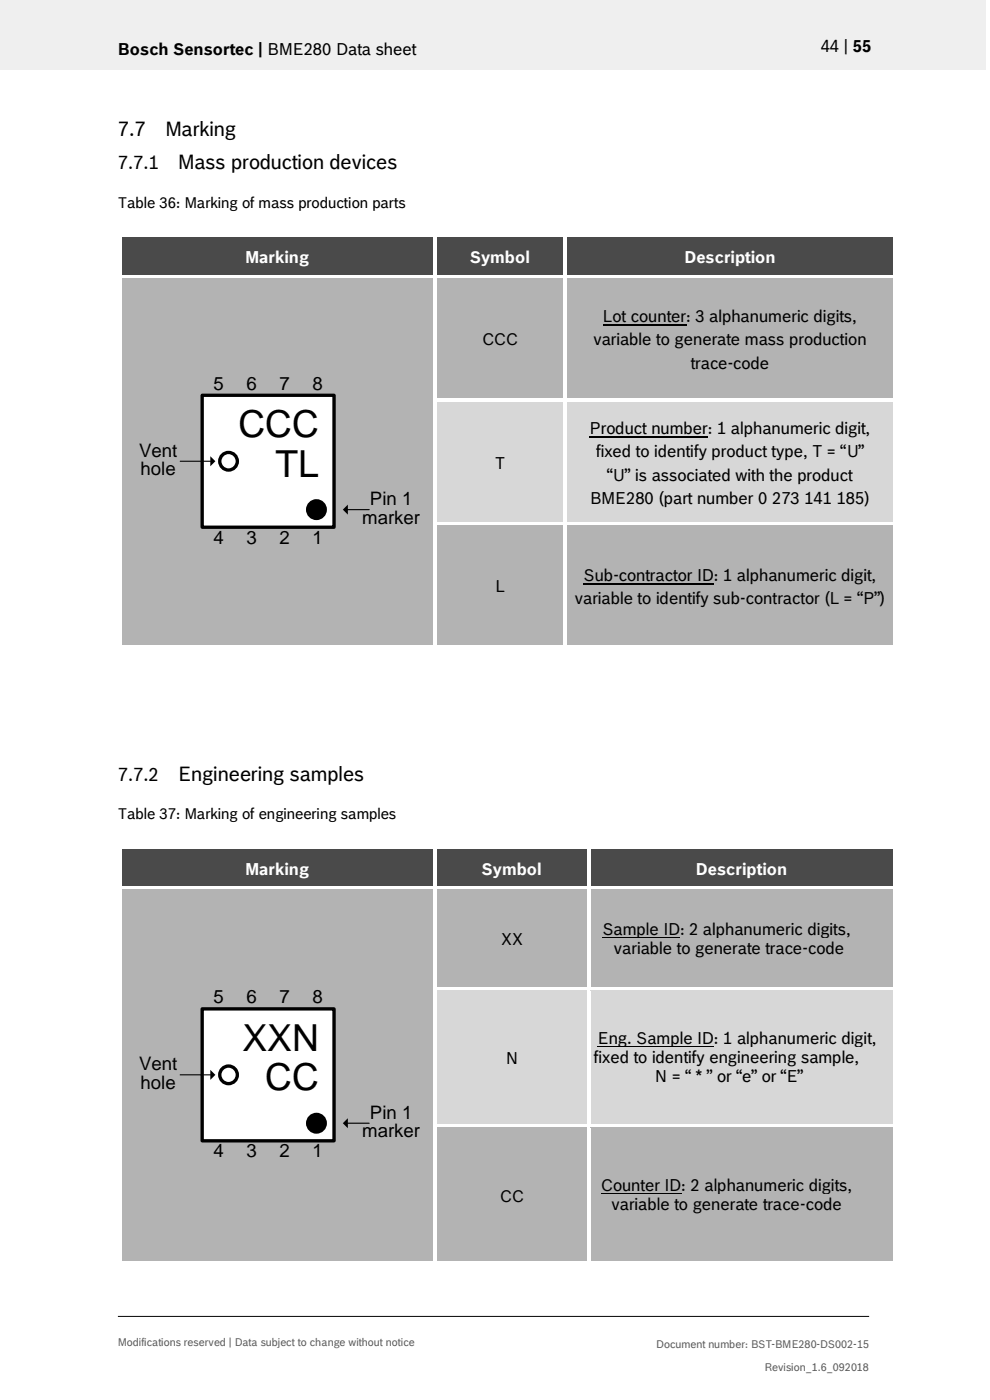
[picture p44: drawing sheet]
<svg xmlns="http://www.w3.org/2000/svg" width="210mm" height="297mm" viewBox="0 0 210 297" stroke-linecap="round" stroke-linejoin="round" font-family="sans-serif">
<defs><g id="words">
<g font-size="7.9">
<text x="50.6" y="92.8">CCC</text>
<text x="58.5" y="101.2">TL</text>
<text x="51.4" y="222.9">XXN</text>
<text x="56.3" y="231.3">CC</text>
</g>
<g font-size="4.2">
<text x="25" y="29">7.7</text>
<text x="35" y="29">Marking</text>
<text x="37.7" y="35.9">Mass production devices</text>
<text x="37.7" y="165.6">Engineering samples</text>
</g>
<g font-size="4">
<text x="45.3" y="82.7">5</text>
<text x="52.3" y="82.7">6</text>
<text x="59.3" y="82.7">7</text>
<text x="66.3" y="82.7">8</text>
<text x="29.5" y="96.9">Vent</text>
<text x="29.8" y="100.8">hole</text>
<text x="78.5" y="107.1">Pin 1</text>
<text x="76.8" y="111.1">marker</text>
<text x="45.3" y="115.4">4</text>
<text x="52.3" y="115.4">3</text>
<text x="59.3" y="115.4">2</text>
<text x="66.3" y="115.4">1</text>
<text x="45.3" y="212.9">5</text>
<text x="52.3" y="212.9">6</text>
<text x="59.3" y="212.9">7</text>
<text x="66.3" y="212.9">8</text>
<text x="29.5" y="227">Vent</text>
<text x="29.8" y="231">hole</text>
<text x="78.5" y="237.3">Pin 1</text>
<text x="45.3" y="245.5">4</text>
<text x="52.3" y="245.5">3</text>
<text x="59.3" y="245.5">2</text>
<text x="66.3" y="245.5">1</text>
<text x="76.8" y="241.3">marker</text>
</g>
<g font-size="3.9">
<text x="25" y="35.9">7.7.1</text>
<text x="25" y="165.6">7.7.2</text>
</g>
<g font-size="3.5">
<text x="25" y="11.6">Bosch Sensortec | BME280 Data sheet</text>
<text x="174.1" y="11">44 | 55</text>
<text x="127.9" y="68.3">Lot counter: 3 alphanumeric digits,</text>
<text x="102.3" y="73.2">CCC</text>
<text x="125.9" y="73.2">variable to generate mass production</text>
<text x="146.5" y="78.2">trace-code</text>
<text x="125.1" y="92">Product number: 1 alphanumeric digit,</text>
<text x="105" y="99.4">T</text>
<text x="126.5" y="97">fixed to identify product type, T = “U”</text>
<text x="128.8" y="102">“U” is associated with the product</text>
<text x="125.2" y="106.9">BME280 (part number 0 273 141</text>
<text x="177.5" y="106.9">185)</text>
<text x="105.1" y="125.7">L</text>
<text x="123.8" y="123.2">Sub-contractor ID: 1 alphanumeric digit,</text>
<text x="121.9" y="128.1">variable to identify sub-contractor (L = “P”)</text>
<text x="106.2" y="200.6">XX</text>
<text x="127.8" y="198.3">Sample ID: 2 alphanumeric digits,</text>
<text x="130.2" y="202.3">variable to generate trace-code</text>
<text x="126.8" y="221.5">Eng. Sample ID: 1 alphanumeric digit,</text>
<text x="107.3" y="225.8">N</text>
<text x="126" y="225.6">fixed to identify engineering sample,</text>
<text x="138.9" y="229.6">N = “ * ” or “e” or “E”</text>
<text x="106.1" y="254.9">CC</text>
<text x="127.5" y="252.6">Counter ID: 2 alphanumeric digits,</text>
<text x="129.7" y="256.7">variable to generate trace-code</text>
</g>
<g font-size="3.5" fill="#fff">
<text x="52.1" y="55.8">Marking</text>
<text x="99.7" y="55.8">Symbol</text>
<text x="145.2" y="55.8">Description</text>
<text x="52.1" y="185.5">Marking</text>
<text x="102.2" y="185.5">Symbol</text>
<text x="147.6" y="185.5">Description</text>
</g>
<g font-size="3.2">
<text x="25" y="44">Table 36: Marking of mass production parts</text>
<text x="25" y="173.7">Table 37: Marking of engineering samples</text>
</g>
<g font-size="2.3" fill="#535f6b">
<text x="25" y="285.5">Modifications reserved | Data subject to change without notice</text>
<text x="139.2" y="285.9">Document number: BST-BME280-DS002-15</text>
<text x="162.2" y="290.9">Revision_1.6_092018</text>
</g>
</g></defs>
<path d="M-.1 0h209.2v14.8h-209.2z" fill-rule="evenodd" fill="#efeff0"/>
<path d="M25 279.3h159.4" fill="none" stroke="#000" stroke-width=".21"/>
<g fill="#424c58">
<path d="M25.8 50.5h66.2v7.8h-66.2z" fill-rule="evenodd"/>
<path d="M27.3 51.9h63.1v5h-63.1z" fill-rule="evenodd"/>
<path d="M92.7 50.5h26.8v7.8h-26.8z" fill-rule="evenodd"/>
<path d="M94.3 51.9h23.7v5h-23.7z" fill-rule="evenodd"/>
<path d="M120.3 50.5h69.2v7.8h-69.2z" fill-rule="evenodd"/>
<path d="M121.8 51.9h66.2v5h-66.2z" fill-rule="evenodd"/>
</g>
<g fill="#fff">
<path d="M25.1 49.7h.7v.8h-.7z" fill-rule="evenodd"/>
<path d="M25.1 49.7h.7v.8h-.7z" fill-rule="evenodd"/>
<path d="M25.8 49.7h66.2v.8h-66.2z" fill-rule="evenodd"/>
</g>
<path d="M25.8 50.5h66.2" fill="none" stroke="#424c58" stroke-width=".21"/>
<g fill="#fff">
<path d="M92 50.5h.7z" fill-rule="evenodd"/>
<path d="M92 49.7h.7v.8h-.7z" fill-rule="evenodd"/>
<path d="M92.7 49.7h26.8v.8h-26.8z" fill-rule="evenodd"/>
</g>
<path d="M92.7 50.5h26.8" fill="none" stroke="#424c58" stroke-width=".21"/>
<g fill="#fff">
<path d="M119.5 50.5h.8z" fill-rule="evenodd"/>
<path d="M119.5 49.7h.8v.8h-.8z" fill-rule="evenodd"/>
<path d="M120.3 49.7h69.2v.8h-69.2z" fill-rule="evenodd"/>
</g>
<path d="M120.3 50.5h69.2" fill="none" stroke="#424c58" stroke-width=".21"/>
<g fill="#fff">
<path d="M189.5 49.7h.8v.8h-.8z" fill-rule="evenodd"/>
<path d="M189.5 49.7h.8v.8h-.8z" fill-rule="evenodd"/>
<path d="M25.1 50.5h.7v7.8h-.7z" fill-rule="evenodd"/>
<path d="M92 50.5h.7v7.8h-.7z" fill-rule="evenodd"/>
<path d="M119.5 50.5h.8v7.8h-.8z" fill-rule="evenodd"/>
<path d="M189.5 50.5h.8v7.8h-.8z" fill-rule="evenodd"/>
</g>
<g fill="#b2b3b5">
<path d="M25.8 59.1h66.2v77.8h-66.2z" fill-rule="evenodd"/>
<path d="M27.3 78.6h63.1v38.8h-63.1z" fill-rule="evenodd"/>
</g>
<path d="M42.9 83.9h28v28h-28z" fill-rule="evenodd" fill="#fff"/>
<path d="M42.9 83.9h28v28h-28z" fill="none" stroke="#000" stroke-width=".71"/>
<circle cx="48.5" cy="97.9" r="1.87" fill="#fff"/>
<g fill="none" stroke="#000" stroke-width=".71">
<circle cx="48.5" cy="97.9" r="1.87"/>
<circle cx="67.1" cy="108.1" r="1.87"/>
</g>
<path d="M38.2 97.9h6.6M73.6 108.1h4.7" fill="none" stroke="#000" stroke-width=".24"/>
<g fill="#000">
<path d="M44.6 96.8l1.1 1.1-1.1 1zM73.8 107.1v2.1l-1.1-1.1z"/>
<circle cx="67.1" cy="108.1" r="1.87"/>
</g>
<g fill="#b2b3b5">
<path d="M92.7 59.1h26.8v25.4h-26.8z" fill-rule="evenodd"/>
<path d="M94.3 69.3h23.7v5h-23.7z" fill-rule="evenodd"/>
<path d="M120.3 59.1h69.2v25.4h-69.2z" fill-rule="evenodd"/>
<path d="M121.8 64.4h66.2v4.9h-66.2z" fill-rule="evenodd"/>
</g>
<path d="M127.9 69h17.7" fill="none" stroke="#000" stroke-width=".25"/>
<g fill="#b2b3b5">
<path d="M121.8 69.3h66.2v5h-66.2z" fill-rule="evenodd"/>
<path d="M121.8 74.3h66.2v4.9h-66.2z" fill-rule="evenodd"/>
</g>
<g fill="#fff">
<path d="M25.1 58.3h.7v.8h-.7z" fill-rule="evenodd"/>
<path d="M25.8 58.3h66.2v.8h-66.2z" fill-rule="evenodd"/>
</g>
<path d="M25.8 59.1h66.2" fill="none" stroke="#b2b3b5" stroke-width=".21"/>
<g fill="#fff">
<path d="M92 58.3h.7v.8h-.7z" fill-rule="evenodd"/>
<path d="M92.7 58.3h26.8v.8h-26.8z" fill-rule="evenodd"/>
</g>
<path d="M92.7 59.1h26.8" fill="none" stroke="#b2b3b5" stroke-width=".21"/>
<g fill="#fff">
<path d="M119.5 58.3h.8v.8h-.8z" fill-rule="evenodd"/>
<path d="M120.3 58.3h69.2v.8h-69.2z" fill-rule="evenodd"/>
</g>
<path d="M120.3 59.1h69.2" fill="none" stroke="#b2b3b5" stroke-width=".21"/>
<g fill="#fff">
<path d="M189.5 58.3h.8v.8h-.8z" fill-rule="evenodd"/>
<path d="M25.1 59.1h.7v25.4h-.7z" fill-rule="evenodd"/>
<path d="M92 59.1h.7v25.4h-.7z" fill-rule="evenodd"/>
<path d="M119.5 59.1h.8v25.4h-.8z" fill-rule="evenodd"/>
<path d="M189.5 59.1h.8v25.4h-.8z" fill-rule="evenodd"/>
</g>
<g fill="#d7d7da">
<path d="M92.7 85.3h26.8v25.4h-26.8z" fill-rule="evenodd"/>
<path d="M94.3 95.5h23.7v5h-23.7z" fill-rule="evenodd"/>
<path d="M120.3 85.3h69.2v25.4h-69.2z" fill-rule="evenodd"/>
<path d="M121.8 88.1h66.2v5h-66.2z" fill-rule="evenodd"/>
</g>
<path d="M125.1 92.7h25.1" fill="none" stroke="#000" stroke-width=".25"/>
<g fill="#d7d7da">
<path d="M121.8 93.1h66.2v4.9h-66.2z" fill-rule="evenodd"/>
<path d="M121.8 98h66.2v4.9h-66.2z" fill-rule="evenodd"/>
<path d="M121.8 102.9h66.2v5h-66.2z" fill-rule="evenodd"/>
</g>
<g fill="#fff">
<path d="M25.1 84.5h.7v.8h-.7z" fill-rule="evenodd"/>
<path d="M92 84.5h.7v.8h-.7z" fill-rule="evenodd"/>
<path d="M92.7 84.5h26.8v.8h-26.8z" fill-rule="evenodd"/>
</g>
<path d="M92.7 85.3h26.8" fill="none" stroke="#d7d7da" stroke-width=".21"/>
<g fill="#fff">
<path d="M119.5 84.5h.8v.8h-.8z" fill-rule="evenodd"/>
<path d="M120.3 84.5h69.2v.8h-69.2z" fill-rule="evenodd"/>
</g>
<path d="M120.3 85.3h69.2" fill="none" stroke="#d7d7da" stroke-width=".21"/>
<g fill="#fff">
<path d="M189.5 84.5h.8v.8h-.8z" fill-rule="evenodd"/>
<path d="M25.1 85.3h.7v25.4h-.7z" fill-rule="evenodd"/>
<path d="M92 85.3h.7v25.4h-.7z" fill-rule="evenodd"/>
<path d="M119.5 85.3h.8v25.4h-.8z" fill-rule="evenodd"/>
<path d="M189.5 85.3h.8v25.4h-.8z" fill-rule="evenodd"/>
</g>
<g fill="#b2b3b5">
<path d="M92.7 111.5h26.8v25.4h-26.8z" fill-rule="evenodd"/>
<path d="M94.3 121.7h23.7v5h-23.7z" fill-rule="evenodd"/>
<path d="M120.3 111.5h69.2v25.4h-69.2z" fill-rule="evenodd"/>
<path d="M121.8 119.3h66.2v4.9h-66.2z" fill-rule="evenodd"/>
</g>
<path d="M123.8 123.8h27.6" fill="none" stroke="#000" stroke-width=".25"/>
<path d="M121.8 124.2h66.2v4.9h-66.2z" fill-rule="evenodd" fill="#b2b3b5"/>
<g fill="#fff">
<path d="M25.1 110.7h.7v.8h-.7z" fill-rule="evenodd"/>
<path d="M92 110.7h.7v.8h-.7z" fill-rule="evenodd"/>
<path d="M92.7 110.7h26.8v.8h-26.8z" fill-rule="evenodd"/>
</g>
<path d="M92.7 111.5h26.8" fill="none" stroke="#b2b3b5" stroke-width=".21"/>
<g fill="#fff">
<path d="M119.5 110.7h.8v.8h-.8z" fill-rule="evenodd"/>
<path d="M120.3 110.7h69.2v.8h-69.2z" fill-rule="evenodd"/>
</g>
<path d="M120.3 111.5h69.2" fill="none" stroke="#b2b3b5" stroke-width=".21"/>
<g fill="#fff">
<path d="M189.5 110.7h.8v.8h-.8z" fill-rule="evenodd"/>
<path d="M25.1 111.5h.7v25.4h-.7z" fill-rule="evenodd"/>
<path d="M25.1 136.9h.7v.8h-.7z" fill-rule="evenodd"/>
<path d="M25.1 136.9h.7v.8h-.7z" fill-rule="evenodd"/>
<path d="M25.8 136.9h66.2v.8h-66.2z" fill-rule="evenodd"/>
<path d="M92 111.5h.7v25.4h-.7z" fill-rule="evenodd"/>
<path d="M92 136.9h.7v.8h-.7z" fill-rule="evenodd"/>
<path d="M92.7 136.9h26.8v.8h-26.8z" fill-rule="evenodd"/>
<path d="M119.5 111.5h.8v25.4h-.8z" fill-rule="evenodd"/>
<path d="M119.5 136.9h.8v.8h-.8z" fill-rule="evenodd"/>
<path d="M120.3 136.9h69.2v.8h-69.2z" fill-rule="evenodd"/>
<path d="M189.5 111.5h.8v25.4h-.8z" fill-rule="evenodd"/>
<path d="M189.5 136.9h.8v.8h-.8z" fill-rule="evenodd"/>
<path d="M189.5 136.9h.8v.8h-.8z" fill-rule="evenodd"/>
</g>
<g fill="#424c58">
<path d="M25.8 180.2h66.2v7.8h-66.2z" fill-rule="evenodd"/>
<path d="M27.3 181.6h63.1v4.9h-63.1z" fill-rule="evenodd"/>
<path d="M92.7 180.2h31.8v7.8h-31.8z" fill-rule="evenodd"/>
<path d="M94.3 181.6h28.7v4.9h-28.7z" fill-rule="evenodd"/>
<path d="M125.2 180.2h64.3v7.8h-64.3z" fill-rule="evenodd"/>
<path d="M126.8 181.6h61.2v4.9h-61.2z" fill-rule="evenodd"/>
</g>
<g fill="#fff">
<path d="M25.1 179.4h.7v.8h-.7z" fill-rule="evenodd"/>
<path d="M25.1 179.4h.7v.8h-.7z" fill-rule="evenodd"/>
<path d="M25.8 179.4h66.2v.8h-66.2z" fill-rule="evenodd"/>
</g>
<path d="M25.8 180.2h66.2" fill="none" stroke="#424c58" stroke-width=".21"/>
<g fill="#fff">
<path d="M92 180.2h.7z" fill-rule="evenodd"/>
<path d="M92 179.4h.7v.8h-.7z" fill-rule="evenodd"/>
<path d="M92.7 179.4h31.8v.8h-31.8z" fill-rule="evenodd"/>
</g>
<path d="M92.7 180.2h31.8" fill="none" stroke="#424c58" stroke-width=".21"/>
<g fill="#fff">
<path d="M124.5 180.2h.7z" fill-rule="evenodd"/>
<path d="M124.5 179.4h.7v.8h-.7z" fill-rule="evenodd"/>
<path d="M125.2 179.4h64.3v.8h-64.3z" fill-rule="evenodd"/>
</g>
<path d="M125.2 180.2h64.3" fill="none" stroke="#424c58" stroke-width=".21"/>
<g fill="#fff">
<path d="M189.5 179.4h.8v.8h-.8z" fill-rule="evenodd"/>
<path d="M189.5 179.4h.8v.8h-.8z" fill-rule="evenodd"/>
<path d="M25.1 180.2h.7v7.8h-.7z" fill-rule="evenodd"/>
<path d="M92 180.2h.7v7.8h-.7z" fill-rule="evenodd"/>
<path d="M124.5 180.2h.7v7.8h-.7z" fill-rule="evenodd"/>
<path d="M189.5 180.2h.8v7.8h-.8z" fill-rule="evenodd"/>
</g>
<g fill="#b2b3b5">
<path d="M25.8 188.8h66.2v78.8h-66.2z" fill-rule="evenodd"/>
<path d="M27.3 208.8h63.1v38.8h-63.1z" fill-rule="evenodd"/>
</g>
<path d="M42.9 214h28v28h-28z" fill-rule="evenodd" fill="#fff"/>
<path d="M42.9 214h28v28h-28z" fill="none" stroke="#000" stroke-width=".71"/>
<circle cx="48.5" cy="228" r="1.87" fill="#fff"/>
<g fill="none" stroke="#000" stroke-width=".71">
<circle cx="48.5" cy="228" r="1.87"/>
<circle cx="67.1" cy="238.3" r="1.87"/>
</g>
<path d="M38.2 228h6.6M73.6 238.3h4.7" fill="none" stroke="#000" stroke-width=".24"/>
<g fill="#000">
<path d="M44.6 227l1.1 1-1.1 1.1zM73.8 237.2v2.2l-1.1-1.1z"/>
<circle cx="67.1" cy="238.3" r="1.87"/>
</g>
<g fill="#b2b3b5">
<path d="M92.7 188.8h31.8v20.6h-31.8z" fill-rule="evenodd"/>
<path d="M94.3 196.6h28.7v5h-28.7z" fill-rule="evenodd"/>
<path d="M125.2 188.8h64.3v20.6h-64.3z" fill-rule="evenodd"/>
<path d="M126.8 195h61.2v4.1h-61.2z" fill-rule="evenodd"/>
</g>
<path d="M127.8 198.9h16.5" fill="none" stroke="#000" stroke-width=".25"/>
<path d="M126.8 199.1h61.2v4h-61.2z" fill-rule="evenodd" fill="#b2b3b5"/>
<g fill="#fff">
<path d="M25.1 188h.7v.8h-.7z" fill-rule="evenodd"/>
<path d="M25.8 188h66.2v.7h-66.2z" fill-rule="evenodd"/>
</g>
<path d="M25.8 188.8h66.2" fill="none" stroke="#b2b3b5" stroke-width=".21"/>
<g fill="#fff">
<path d="M92 188h.7v.8h-.7z" fill-rule="evenodd"/>
<path d="M92.7 188h31.8v.7h-31.8z" fill-rule="evenodd"/>
</g>
<path d="M92.7 188.8h31.8" fill="none" stroke="#b2b3b5" stroke-width=".21"/>
<g fill="#fff">
<path d="M124.5 188h.7v.8h-.7z" fill-rule="evenodd"/>
<path d="M125.2 188h64.3v.7h-64.3z" fill-rule="evenodd"/>
</g>
<path d="M125.2 188.8h64.3" fill="none" stroke="#b2b3b5" stroke-width=".21"/>
<g fill="#fff">
<path d="M189.5 188h.8v.8h-.8z" fill-rule="evenodd"/>
<path d="M25.1 188.8h.7v20.6h-.7z" fill-rule="evenodd"/>
<path d="M92 188.8h.7v20.6h-.7z" fill-rule="evenodd"/>
<path d="M124.5 188.8h.7v20.6h-.7z" fill-rule="evenodd"/>
<path d="M189.5 188.8h.8v20.6h-.8z" fill-rule="evenodd"/>
</g>
<g fill="#d7d7da">
<path d="M92.7 210.2h31.8v28.3h-31.8z" fill-rule="evenodd"/>
<path d="M94.3 221.9h28.7v4.9h-28.7z" fill-rule="evenodd"/>
<path d="M125.2 210.2h64.3v28.3h-64.3z" fill-rule="evenodd"/>
<path d="M126.8 218.3h61.2v4h-61.2z" fill-rule="evenodd"/>
</g>
<path d="M126.8 222.1h24.7" fill="none" stroke="#000" stroke-width=".25"/>
<g fill="#d7d7da">
<path d="M126.8 222.3h61.2v4.1h-61.2z" fill-rule="evenodd"/>
<path d="M126.8 226.4h61.2v4h-61.2z" fill-rule="evenodd"/>
</g>
<g fill="#fff">
<path d="M25.1 209.4h.7v.8h-.7z" fill-rule="evenodd"/>
<path d="M92 209.4h.7v.8h-.7z" fill-rule="evenodd"/>
<path d="M92.7 209.4h31.8v.8h-31.8z" fill-rule="evenodd"/>
</g>
<path d="M92.7 210.2h31.8" fill="none" stroke="#d7d7da" stroke-width=".21"/>
<g fill="#fff">
<path d="M124.5 209.4h.7v.8h-.7z" fill-rule="evenodd"/>
<path d="M125.2 209.4h64.3v.8h-64.3z" fill-rule="evenodd"/>
</g>
<path d="M125.2 210.2h64.3" fill="none" stroke="#d7d7da" stroke-width=".21"/>
<g fill="#fff">
<path d="M189.5 209.4h.8v.8h-.8z" fill-rule="evenodd"/>
<path d="M25.1 210.2h.7v28.3h-.7z" fill-rule="evenodd"/>
<path d="M92 210.2h.7v28.3h-.7z" fill-rule="evenodd"/>
<path d="M124.5 210.2h.7v28.3h-.7z" fill-rule="evenodd"/>
<path d="M189.5 210.2h.8v28.3h-.8z" fill-rule="evenodd"/>
</g>
<g fill="#b2b3b5">
<path d="M92.7 239.3h31.8v28.3h-31.8z" fill-rule="evenodd"/>
<path d="M94.3 251h28.7v4.9h-28.7z" fill-rule="evenodd"/>
<path d="M125.2 239.3h64.3v28.3h-64.3z" fill-rule="evenodd"/>
<path d="M126.8 249.4h61.2v4h-61.2z" fill-rule="evenodd"/>
</g>
<path d="M127.5 253.3h17" fill="none" stroke="#000" stroke-width=".25"/>
<path d="M126.8 253.4h61.2v4.1h-61.2z" fill-rule="evenodd" fill="#b2b3b5"/>
<g fill="#fff">
<path d="M25.1 238.5h.7v.8h-.7z" fill-rule="evenodd"/>
<path d="M92 238.5h.7v.8h-.7z" fill-rule="evenodd"/>
<path d="M92.7 238.5h31.8v.8h-31.8z" fill-rule="evenodd"/>
</g>
<path d="M92.7 239.3h31.8" fill="none" stroke="#b2b3b5" stroke-width=".21"/>
<g fill="#fff">
<path d="M124.5 238.5h.7v.8h-.7z" fill-rule="evenodd"/>
<path d="M125.2 238.5h64.3v.8h-64.3z" fill-rule="evenodd"/>
</g>
<path d="M125.2 239.3h64.3" fill="none" stroke="#b2b3b5" stroke-width=".21"/>
<g fill="#fff">
<path d="M189.5 238.5h.8v.8h-.8z" fill-rule="evenodd"/>
<path d="M25.1 239.3h.7v28.3h-.7z" fill-rule="evenodd"/>
<path d="M25.1 267.6h.7v.8h-.7z" fill-rule="evenodd"/>
<path d="M25.1 267.6h.7v.8h-.7z" fill-rule="evenodd"/>
<path d="M25.8 267.6h66.2v.8h-66.2z" fill-rule="evenodd"/>
<path d="M92 239.3h.7v28.3h-.7z" fill-rule="evenodd"/>
<path d="M92 267.6h.7v.8h-.7z" fill-rule="evenodd"/>
<path d="M92.7 267.6h31.8v.8h-31.8z" fill-rule="evenodd"/>
<path d="M124.5 239.3h.7v28.3h-.7z" fill-rule="evenodd"/>
<path d="M124.5 267.6h.7v.8h-.7z" fill-rule="evenodd"/>
<path d="M125.2 267.6h64.3v.8h-64.3z" fill-rule="evenodd"/>
<path d="M189.5 239.3h.8v28.3h-.8z" fill-rule="evenodd"/>
<path d="M189.5 267.6h.8v.8h-.8z" fill-rule="evenodd"/>
<path d="M189.5 267.6h.8v.8h-.8z" fill-rule="evenodd"/>
</g>
<use href="#words"/>
</svg>
